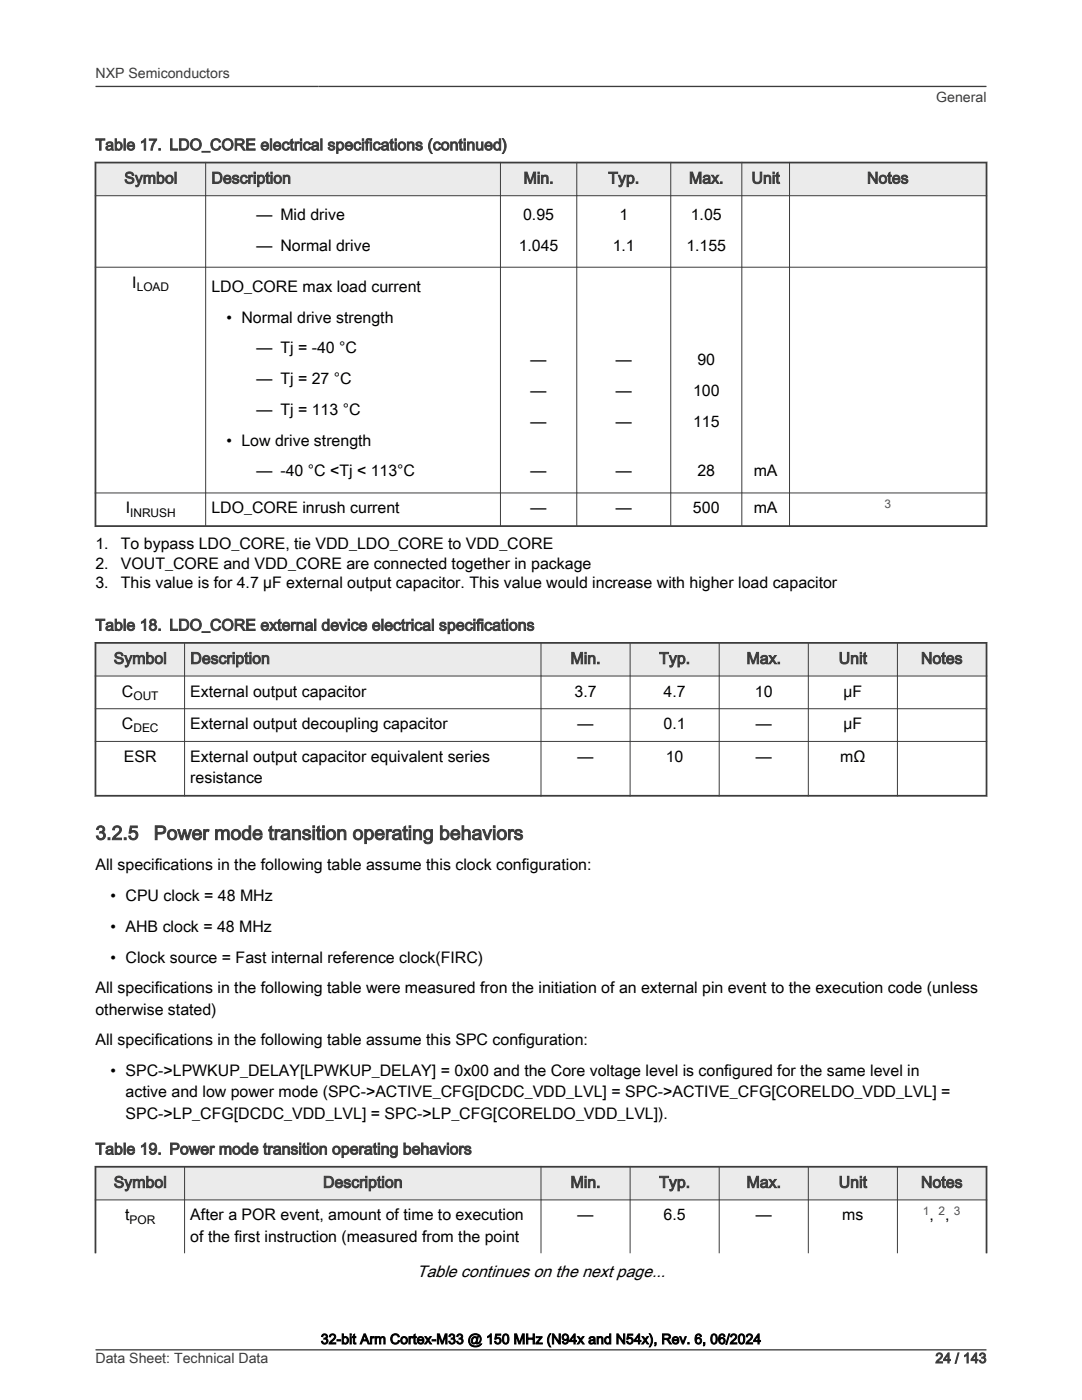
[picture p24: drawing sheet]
<svg xmlns="http://www.w3.org/2000/svg" width="216mm" height="279mm" viewBox="0 0 216 279" stroke-linecap="round" stroke-linejoin="round" font-family="sans-serif">
<defs><g id="words">
<g font-size="3.9" fill="#3c3c3c">
<text x="19" y="167.6">3.2.5</text>
<text x="30.7" y="167.6">Power mode transition operating behaviors</text>
</g>
<text font-size="3.3" x="83.2" y="254.8">Table continues on the next page...</text>
<g font-size="3.2" fill="#3c3c3c">
<text x="19" y="30">Table 17. LDO_CORE electrical specifications (continued)</text>
<text x="24.8" y="36.6">Symbol</text>
<text x="42.2" y="36.6">Description</text>
<text x="104.5" y="36.6">Min.</text>
<text x="121.4" y="36.6">Typ.</text>
<text x="137.5" y="36.6">Max.</text>
<text x="150" y="36.6">Unit</text>
<text x="173" y="36.6">Notes</text>
<text x="19" y="125.8">Table 18. LDO_CORE external device electrical specifications</text>
<text x="22.7" y="132.5">Symbol</text>
<text x="38" y="132.5">Description</text>
<text x="113.8" y="132.5">Min.</text>
<text x="131.5" y="132.5">Typ.</text>
<text x="149" y="132.5">Max.</text>
<text x="167.4" y="132.5">Unit</text>
<text x="183.8" y="132.5">Notes</text>
<text x="19" y="230.4">Table 19. Power mode transition operating behaviors</text>
<text x="22.7" y="237">Symbol</text>
<text x="64.4" y="237">Description</text>
<text x="113.8" y="237">Min.</text>
<text x="131.5" y="237">Typ.</text>
<text x="149" y="237">Max.</text>
<text x="167.4" y="237">Unit</text>
<text x="183.8" y="237">Notes</text>
</g>
<g font-size="3.2">
<text x="51.2" y="43.9">— Mid drive</text>
<text x="104.4" y="43.9">0.95</text>
<text x="123.6" y="43.9">1</text>
<text x="137.8" y="43.9">1.05</text>
<text x="51.2" y="50">— Normal drive</text>
<text x="103.5" y="50">1.045</text>
<text x="122.3" y="50">1.1</text>
<text x="137" y="50">1.155</text>
<text x="26.4" y="57.4">I</text>
<text x="42.2" y="58.3">LDO_CORE max load current</text>
<text x="45.2" y="64.4">• Normal drive strength</text>
<text x="51.2" y="70.5">— Tj = -40 °C</text>
<text x="51.2" y="76.7">— Tj = 27 °C</text>
<text x="105.9" y="72.9">—</text>
<text x="122.9" y="72.9">—</text>
<text x="139.2" y="72.9">90</text>
<text x="51.2" y="82.8">— Tj = 113 °C</text>
<text x="105.9" y="79">—</text>
<text x="122.9" y="79">—</text>
<text x="138.3" y="79">100</text>
<text x="45.2" y="89">• Low drive strength</text>
<text x="105.9" y="85.1">—</text>
<text x="122.9" y="85.1">—</text>
<text x="138.3" y="85.1">115</text>
<text x="51.2" y="95.1">— -40 °C &lt;Tj &lt; 113°C</text>
<text x="105.9" y="95.1">—</text>
<text x="122.9" y="95.1">—</text>
<text x="139.2" y="95.1">28</text>
<text x="150.4" y="95.1">mA</text>
<text x="25.1" y="102.5">I</text>
<text x="42.2" y="102.5">LDO_CORE inrush current</text>
<text x="105.9" y="102.5">—</text>
<text x="122.9" y="102.5">—</text>
<text x="138.3" y="102.5">500</text>
<text x="150.4" y="102.5">mA</text>
<text x="19" y="109.7">1.</text>
<text x="19" y="113.5">2.</text>
<text x="24.1" y="109.7">To bypass LDO_CORE, tie VDD_LDO_CORE to VDD_CORE</text>
<text x="24.1" y="113.5">VOUT_CORE and VDD_CORE are connected together in package</text>
<text x="19" y="117.3">3.</text>
<text x="24.1" y="117.3">This value is for 4.7 µF external output capacitor. This value would increase with higher load capacitor</text>
<text x="24.3" y="139">C</text>
<text x="38" y="139">External output capacitor</text>
<text x="114.6" y="139">3.7</text>
<text x="132.4" y="139">4.7</text>
<text x="150.6" y="139">10</text>
<text x="168.3" y="139">μF</text>
<text x="24.3" y="145.5">C</text>
<text x="38" y="145.5">External output decoupling capacitor</text>
<text x="115.3" y="145.5">—</text>
<text x="132.4" y="145.5">0.1</text>
<text x="150.8" y="145.5">—</text>
<text x="168.3" y="145.5">μF</text>
<text x="24.7" y="152.1">ESR</text>
<text x="38" y="152.1">External output capacitor equivalent series</text>
<text x="115.3" y="152.1">—</text>
<text x="132.9" y="152.1">10</text>
<text x="150.8" y="152.1">—</text>
<text x="167.7" y="152.1">mΩ</text>
<text x="38" y="156.3">resistance</text>
<text x="19" y="173.7">All specifications in the following table assume this clock configuration:</text>
<text x="22.1" y="179.9">• CPU clock = 48 MHz</text>
<text x="22.1" y="186">• AHB clock = 48 MHz</text>
<text x="22.1" y="192.1">• Clock source = Fast internal reference clock(FIRC)</text>
<text x="19" y="198.3">All specifications in the following table were measured fron the initiation of an external pin event to the execution code (unless</text>
<text x="19" y="202.5">otherwise stated)</text>
<text x="19" y="208.6">All specifications in the following table assume this SPC configuration:</text>
<text x="22.1" y="214.8">• SPC-&gt;LPWKUP_DELAY[LPWKUP_DELAY] = 0x00 and the Core voltage level is configured for the same level in</text>
<text x="25.1" y="219">active and low power mode (SPC-&gt;ACTIVE_CFG[DCDC_VDD_LVL] = SPC-&gt;ACTIVE_CFG[CORELDO_VDD_LVL] =</text>
<text x="25.1" y="223.2">SPC-&gt;LP_CFG[DCDC_VDD_LVL] = SPC-&gt;LP_CFG[CORELDO_VDD_LVL]).</text>
<text x="25" y="243.6">t</text>
<text x="38" y="243.6">After a POR event, amount of time to execution</text>
<text x="115.3" y="243.6">—</text>
<text x="132.4" y="243.6">6.5</text>
<text x="150.8" y="243.6">—</text>
<text x="168.1" y="243.6">ms</text>
<text x="185.5" y="243.6">, ,</text>
<text x="38" y="247.8">of the first instruction (measured from the point</text>
</g>
<g font-size="2.8" fill="#3c3c3c">
<text x="19" y="15.6">NXP Semiconductors</text>
<text x="186.8" y="20.4">General</text>
<text x="19" y="272">Data Sheet: Technical Data</text>
<text x="186.7" y="272">24 / 143</text>
</g>
<text font-size="2.8" x="64" y="268.2">32-bit Arm Cortex-M33 @ 150 MHz (N94x and N54x), Rev. 6, 06/2024</text>
<g font-size="2.4">
<text x="27.3" y="58">LOAD</text>
<text x="26" y="103.1">INRUSH</text>
<text x="26.6" y="139.6">OUT</text>
<text x="26.6" y="146.2">DEC</text>
<text x="25.8" y="244.2">POR</text>
</g>
<g font-size="2.4" fill="#00f">
<text x="176.5" y="101.4">3</text>
<text x="184.2" y="242.5">1</text>
<text x="187.3" y="242.5">2</text>
<text x="190.3" y="242.5">3</text>
</g>
</g></defs>
<path d="M19 32.4h177.8v6.7h-177.8z" fill-rule="evenodd" fill="#ebebeb"/>
<path d="M18.9 32.4h178.1M19 32.3v72.9M196.8 32.3v72.9M18.9 105h178.1" fill="none" stroke="#3c3c3c" stroke-width=".35"/>
<path d="M18.9 39.1h178.1M41 32.3v72.9M99.9 32.3v72.9M115.1 32.3v72.9M133.8 32.3v72.9M148 32.3v72.9M157.5 32.3v72.9M18.9 53.3h178.1M18.9 98.4h178.1" fill="none" stroke="#3c3c3c" stroke-width=".2"/>
<path d="M19 128.3h177.8v6.6h-177.8z" fill-rule="evenodd" fill="#ebebeb"/>
<path d="M18.9 128.3h178.1M19 128.1v30.9M196.8 128.1v30.9M18.9 158.8h178.1" fill="none" stroke="#3c3c3c" stroke-width=".35"/>
<path d="M18.9 134.9h178.1M36.8 128.1v30.9M107.9 128.1v30.9M125.7 128.1v30.9M143.5 128.1v30.9M161.3 128.1v30.9M179.1 128.1v30.9M18.9 141.4h178.1M18.9 148h178.1" fill="none" stroke="#3c3c3c" stroke-width=".2"/>
<path d="M19 232.9h177.8v6.6h-177.8z" fill-rule="evenodd" fill="#ebebeb"/>
<path d="M18.9 232.9h178.1M19 232.7v17.4M196.8 232.7v17.4" fill="none" stroke="#3c3c3c" stroke-width=".35"/>
<path d="M18.9 239.5h178.1M36.8 232.7v17.4M107.9 232.7v17.4M125.7 232.7v17.4M143.5 232.7v17.4M161.3 232.7v17.4M179.1 232.7v17.4" fill="none" stroke="#3c3c3c" stroke-width=".2"/>
<path d="M19 17.3h177.8M19.1 269.4h177.7" fill="none" stroke="#3c3c3c" stroke-width=".26"/>
<use href="#words"/>
</svg>
